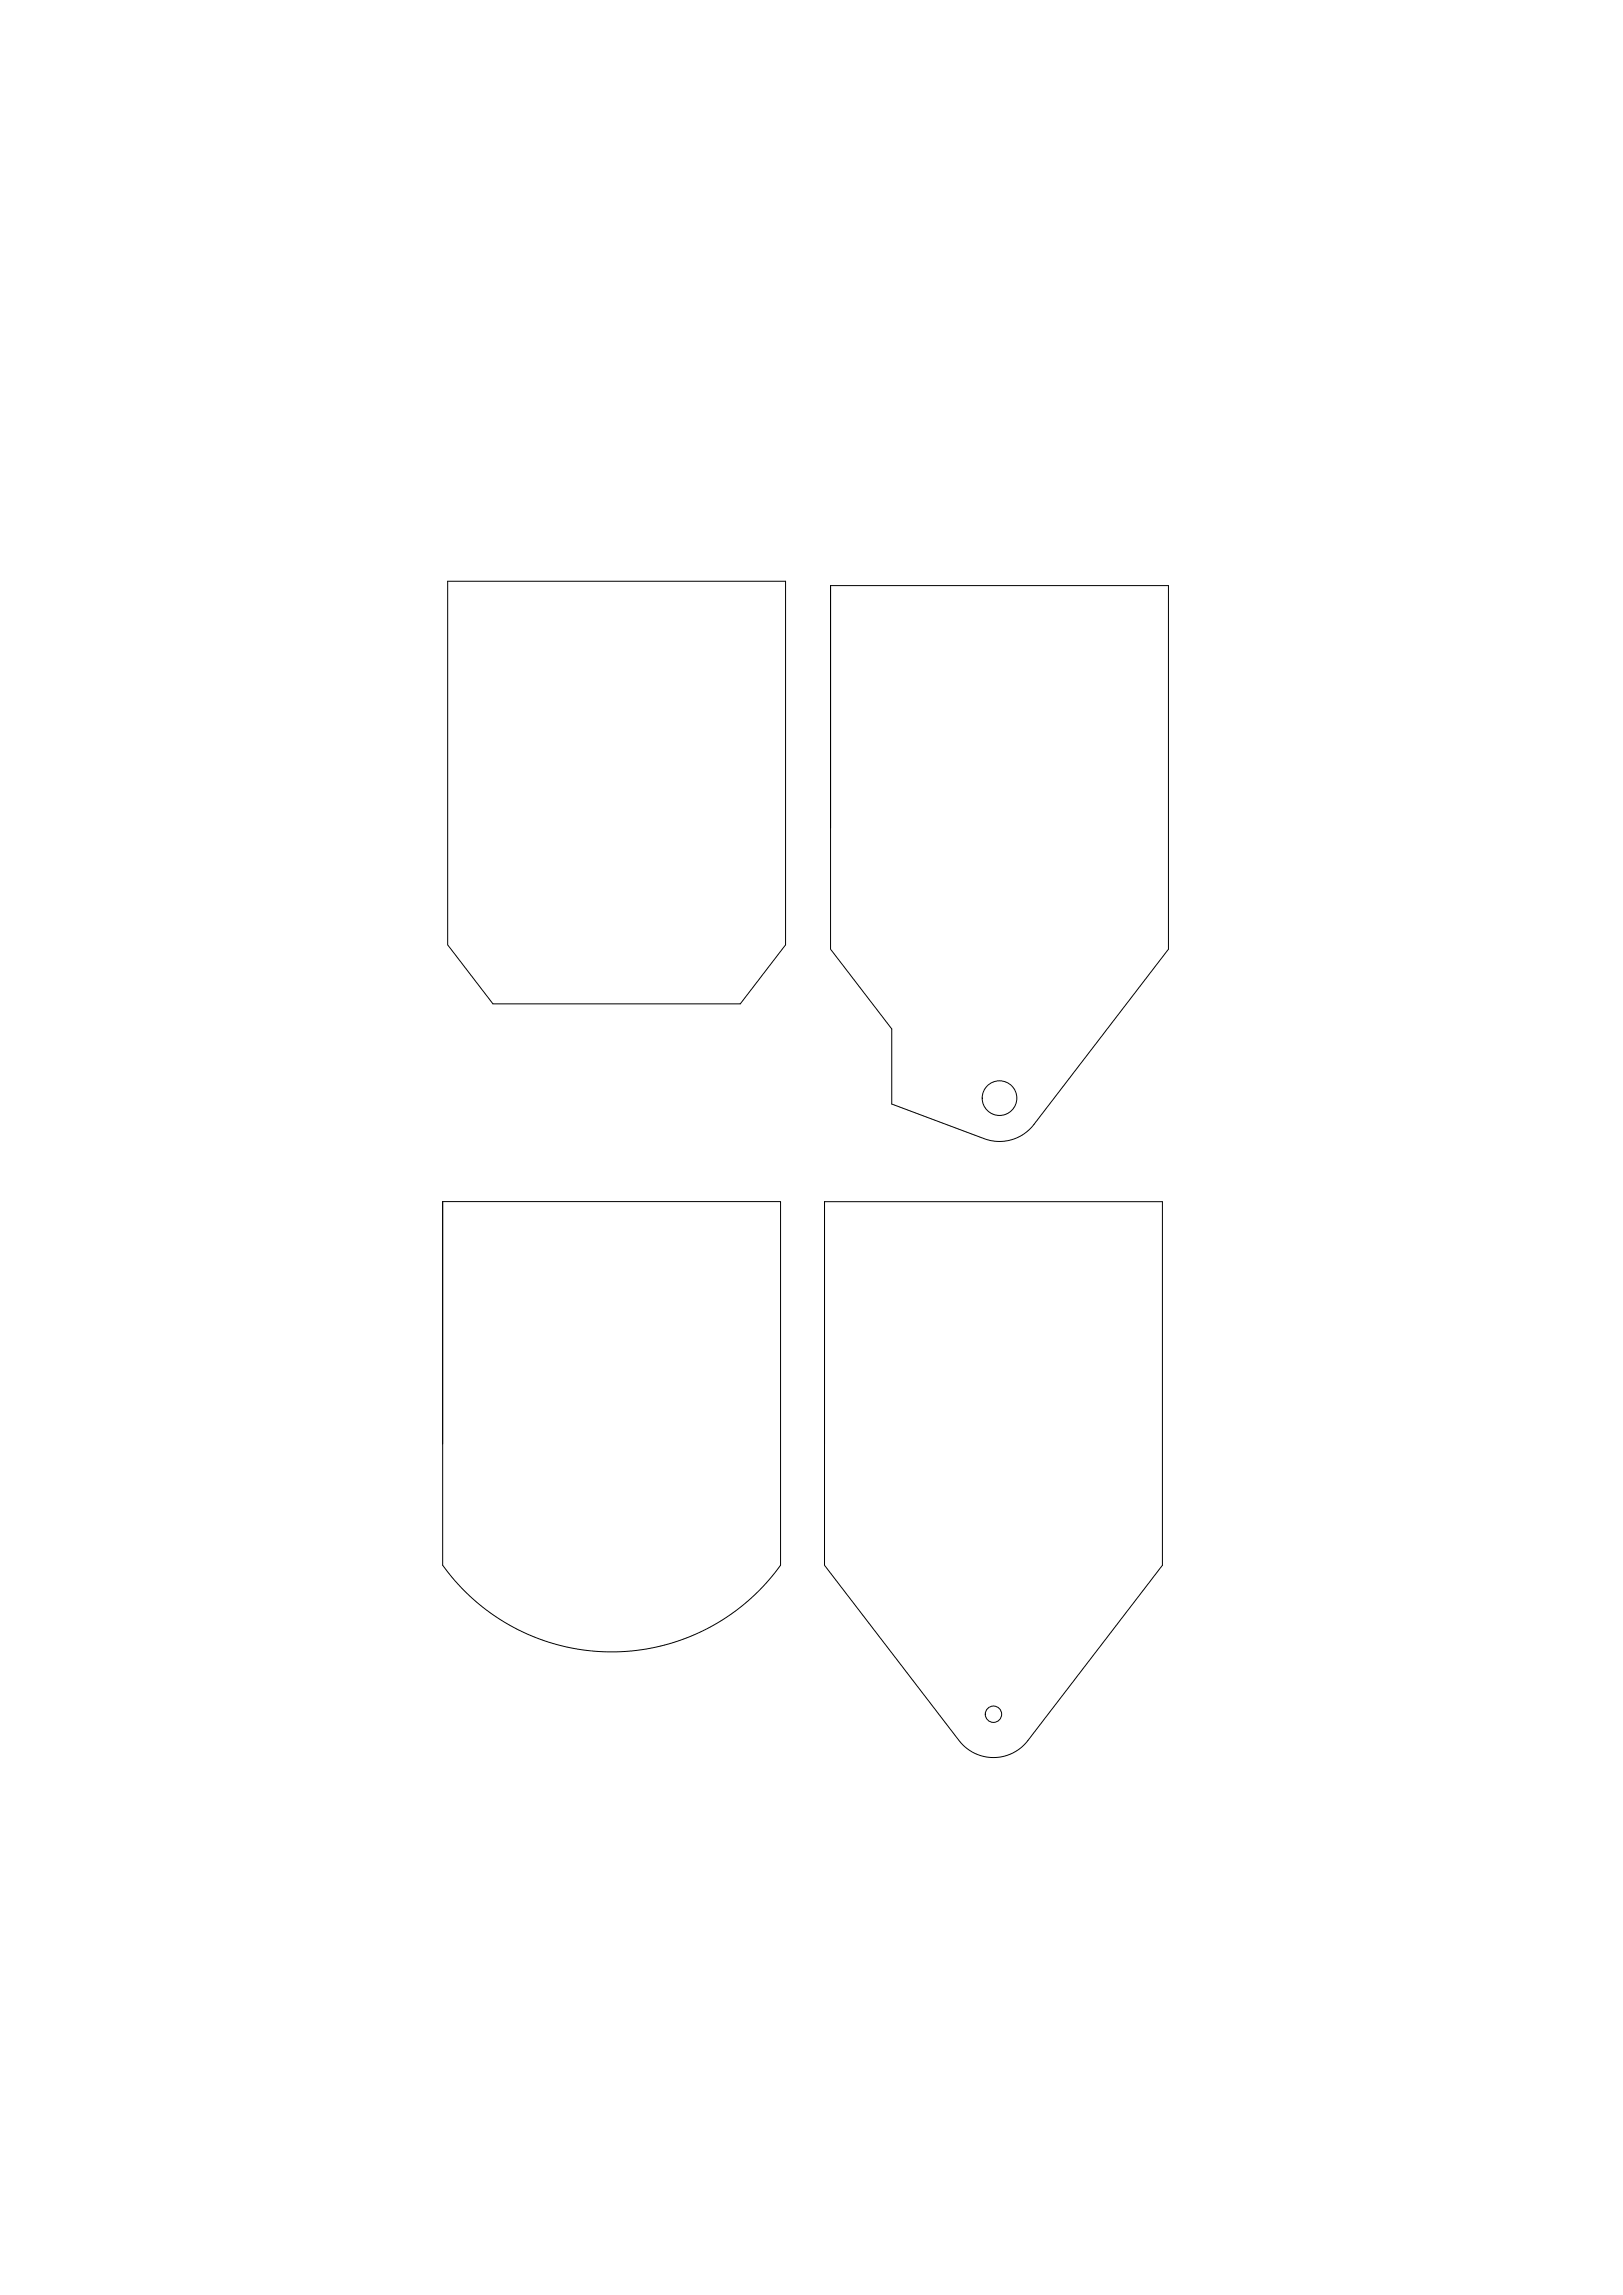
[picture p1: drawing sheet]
<svg xmlns="http://www.w3.org/2000/svg" width="594mm" height="841mm" viewBox="0 0 594 841" stroke-linecap="round" stroke-linejoin="round" font-family="sans-serif">
<g fill="none" stroke="#000" stroke-width=".37">
<path d="M164 212.9h123.7v133.2l-16.6 21.6h-90.6l-16.5-21.6zM304.2 214.5h123.7v133.2l-49.6 64.7-3.3 3-3.8 1.9-2.4 .6-2.4 .2-2.4-.1-2.4-.5-35-13.1v-27.5l-22.4-29.2zM304.2 214.5v88.8M162.1 440.2h123.8v133.1l-4.1 5.2-4.1 4.5-4.9 4.4-5.2 4-6.3 3.9-6.5 3.3-6.9 2.6-7.1 2-7.2 1.3-8.1 .6-7.3-.2-7.3-.9-7.7-1.8-6.7-2.2-6.7-3-6.4-3.6-6-4.2-5.2-4.5-5.5-5.6-4.6-5.8zM302 440.2h123.7v133.2l-49.5 64.6-3.4 3.1-3.8 1.9-4.4 .8-4.6-.5-4.3-1.7-3.3-2.7-50.4-65.5zM302 440.2v88.8"/>
<circle cx="366.1" cy="402.3" r="6.3"/>
<circle cx="363.9" cy="627.9" r="3"/>
</g>
</svg>
